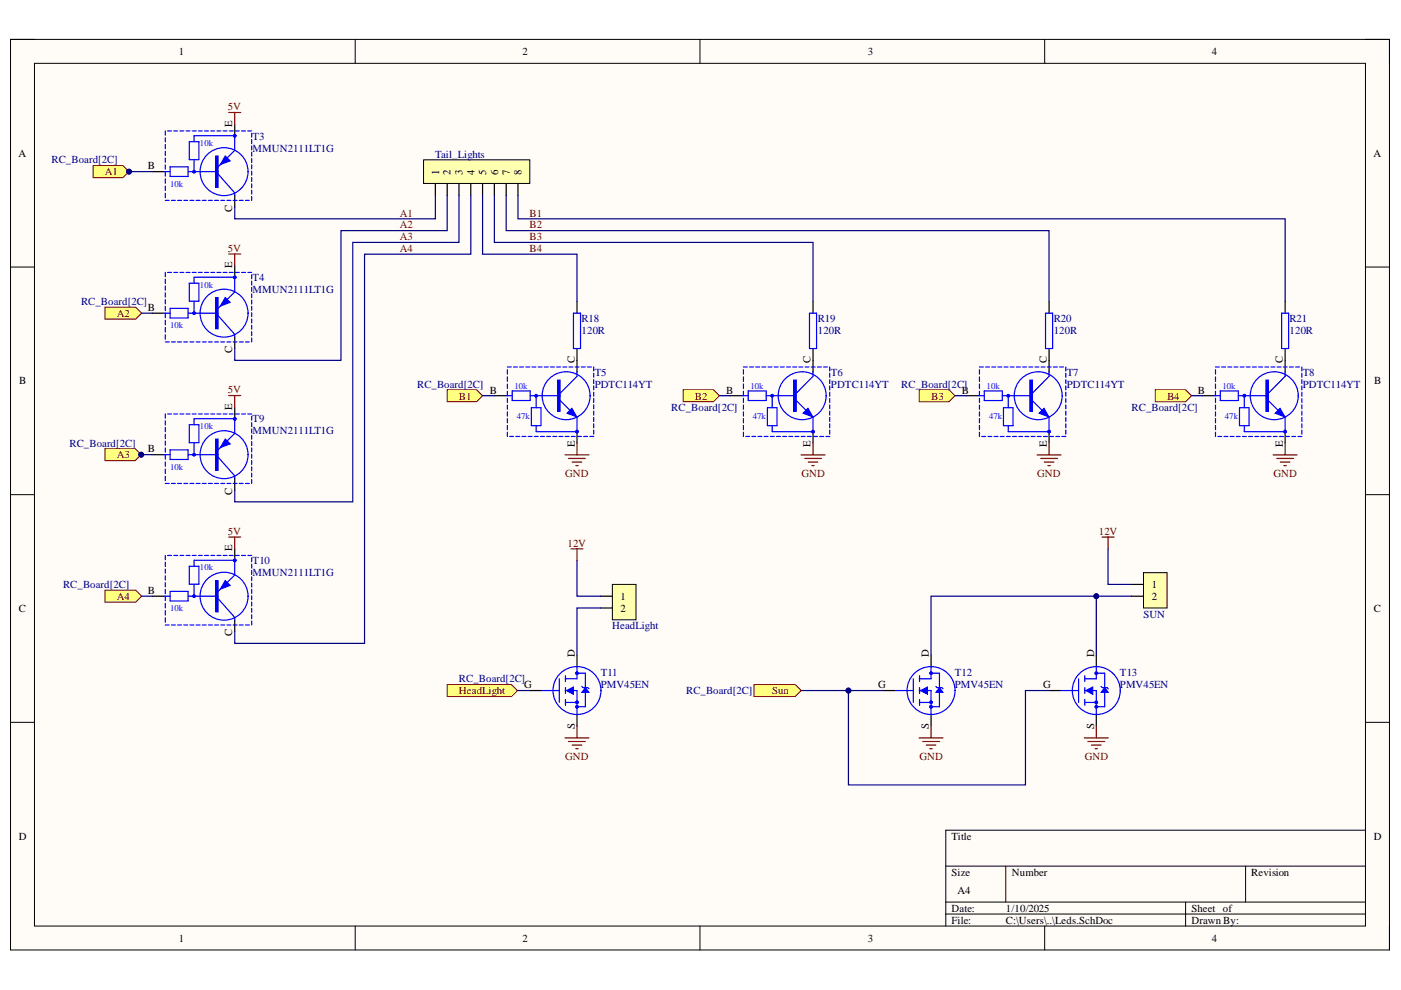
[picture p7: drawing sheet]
<svg xmlns="http://www.w3.org/2000/svg" width="297mm" height="210mm" viewBox="0 0 297 210" stroke-linecap="round" stroke-linejoin="round" font-family="sans-serif">
<defs><g id="words">
<g font-size="2.3">
<text x="37.9" y="11.7">1</text>
<text x="110.8" y="11.7">2</text>
<text x="184" y="11.7">3</text>
<text x="256.9" y="11.7">4</text>
<text x="49.3" y="26.9" transform="rotate(-90 49.3 26.9)">E</text>
<text x="3.9" y="33.3">A</text>
<text x="31.3" y="35.9">B</text>
<text x="291.2" y="33.3">A</text>
<text x="93.1" y="37.1" transform="rotate(-90 93.1 37.1)">1</text>
<text x="95.5" y="37.1" transform="rotate(-90 95.5 37.1)">2</text>
<text x="98.1" y="37.1" transform="rotate(-90 98.1 37.1)">3</text>
<text x="100.6" y="37.1" transform="rotate(-90 100.6 37.1)">4</text>
<text x="103.1" y="37.1" transform="rotate(-90 103.1 37.1)">5</text>
<text x="105.6" y="37.1" transform="rotate(-90 105.6 37.1)">6</text>
<text x="108.1" y="37.1" transform="rotate(-90 108.1 37.1)">7</text>
<text x="110.6" y="37.1" transform="rotate(-90 110.6 37.1)">8</text>
<text x="49.3" y="44.9" transform="rotate(-90 49.3 44.9)">C</text>
<text x="49.3" y="56.9" transform="rotate(-90 49.3 56.9)">E</text>
<text x="31.3" y="66">B</text>
<text x="49.3" y="74.9" transform="rotate(-90 49.3 74.9)">C</text>
<text x="121.9" y="76.9" transform="rotate(-90 121.9 76.9)">C</text>
<text x="171.9" y="76.9" transform="rotate(-90 171.9 76.9)">C</text>
<text x="222" y="76.9" transform="rotate(-90 222 76.9)">C</text>
<text x="272" y="76.9" transform="rotate(-90 272 76.9)">C</text>
<text x="4.1" y="81.5">B</text>
<text x="103.8" y="83.5">B</text>
<text x="153.9" y="83.5">B</text>
<text x="203.9" y="83.5">B</text>
<text x="254" y="83.5">B</text>
<text x="291.4" y="81.5">B</text>
<text x="49.3" y="86.8" transform="rotate(-90 49.3 86.8)">E</text>
<text x="31.3" y="95.9">B</text>
<text x="121.9" y="94.8" transform="rotate(-90 121.9 94.8)">E</text>
<text x="171.9" y="94.8" transform="rotate(-90 171.9 94.8)">E</text>
<text x="222" y="94.8" transform="rotate(-90 222 94.8)">E</text>
<text x="272" y="94.8" transform="rotate(-90 272 94.8)">E</text>
<text x="49.3" y="104.8" transform="rotate(-90 49.3 104.8)">C</text>
<text x="49.3" y="116.9" transform="rotate(-90 49.3 116.9)">E</text>
<text x="31.3" y="125.9">B</text>
<text x="244.2" y="124.7">1</text>
<text x="4" y="129.8">C</text>
<text x="131.6" y="127.2">1</text>
<text x="131.6" y="129.7">2</text>
<text x="244.2" y="127.2">2</text>
<text x="291.3" y="129.8">C</text>
<text x="49.3" y="134.9" transform="rotate(-90 49.3 134.9)">C</text>
<text x="121.9" y="139.4" transform="rotate(-90 121.9 139.4)">D</text>
<text x="196.9" y="139.4" transform="rotate(-90 196.9 139.4)">D</text>
<text x="232" y="139.4" transform="rotate(-90 232 139.4)">D</text>
<text x="111.1" y="145.9">G</text>
<text x="186.2" y="145.9">G</text>
<text x="221.2" y="145.9">G</text>
<text x="121.9" y="154.6" transform="rotate(-90 121.9 154.6)">S</text>
<text x="196.9" y="154.6" transform="rotate(-90 196.9 154.6)">S</text>
<text x="232" y="154.6" transform="rotate(-90 232 154.6)">S</text>
<text x="4" y="178.1">D</text>
<text x="201.7" y="178.1">Title</text>
<text x="291.3" y="178.1">D</text>
<text x="201.7" y="185.7">Size</text>
<text x="214.5" y="185.7">Number</text>
<text x="265.3" y="185.7">Revision</text>
<text x="203" y="189.5">A4</text>
<text x="201.7" y="193.3">Date:</text>
<text x="201.7" y="195.8">File:</text>
<text x="213.2" y="193.3">1/10/2025</text>
<text x="213.2" y="195.8">C:\Users\..\Leds.SchDoc</text>
<text x="252.6" y="193.3">Sheet of</text>
<text x="252.6" y="195.8">Drawn By:</text>
<text x="37.9" y="199.6">1</text>
<text x="110.8" y="199.6">2</text>
<text x="184" y="199.6">3</text>
<text x="256.9" y="199.6">4</text>
</g>
<g font-size="2.3" fill="#800000">
<text x="48.3" y="23.3">5V</text>
<text x="22.3" y="37.2">A1</text>
<text x="84.8" y="45.9">A1</text>
<text x="112.3" y="45.9">B1</text>
<text x="48.3" y="53.4">5V</text>
<text x="84.8" y="48.4">A2</text>
<text x="84.8" y="50.9">A3</text>
<text x="84.8" y="53.4">A4</text>
<text x="112.3" y="48.4">B2</text>
<text x="112.3" y="50.9">B3</text>
<text x="112.3" y="53.4">B4</text>
<text x="24.8" y="67.2">A2</text>
<text x="48.3" y="83.4">5V</text>
<text x="97.3" y="84.7">B1</text>
<text x="147.3" y="84.7">B2</text>
<text x="197.4" y="84.7">B3</text>
<text x="247.4" y="84.7">B4</text>
<text x="24.8" y="97.2">A3</text>
<text x="119.8" y="101">GND</text>
<text x="169.9" y="101">GND</text>
<text x="219.9" y="101">GND</text>
<text x="270" y="101">GND</text>
<text x="48.3" y="113.4">5V</text>
<text x="233" y="113.4">12V</text>
<text x="120.3" y="115.9">12V</text>
<text x="24.8" y="127.2">A4</text>
<text x="97.3" y="147.2">HeadLight</text>
<text x="163.7" y="147.2">Sun</text>
<text x="119.8" y="161.1">GND</text>
<text x="195" y="161.1">GND</text>
<text x="230" y="161.1">GND</text>
</g>
<g font-size="2.3" fill="#000080">
<text x="53.6" y="29.6">T3</text>
<text x="10.9" y="34.7">RC_Board[2C]</text>
<text x="53.6" y="32.1">MMUN2111LT1G</text>
<text x="92.2" y="33.4">Tail_Lights</text>
<text x="53.6" y="59.6">T4</text>
<text x="17.2" y="64.7">RC_Board[2C]</text>
<text x="53.6" y="62.1">MMUN2111LT1G</text>
<text x="123.3" y="70.8">120R</text>
<text x="123.3" y="68.2">R18</text>
<text x="173.4" y="70.8">120R</text>
<text x="173.4" y="68.2">R19</text>
<text x="223.4" y="70.8">120R</text>
<text x="223.4" y="68.2">R20</text>
<text x="273.4" y="70.8">120R</text>
<text x="273.4" y="68.2">R21</text>
<text x="88.4" y="82.2">RC_Board[2C]</text>
<text x="126.1" y="79.7">T5</text>
<text x="126.1" y="82.2">PDTC114YT</text>
<text x="176.2" y="79.7">T6</text>
<text x="176.2" y="82.2">PDTC114YT</text>
<text x="191.1" y="82.2">RC_Board[2C]</text>
<text x="226.2" y="79.7">T7</text>
<text x="226.2" y="82.2">PDTC114YT</text>
<text x="276.2" y="79.7">T8</text>
<text x="276.2" y="82.2">PDTC114YT</text>
<text x="53.6" y="89.5">T9</text>
<text x="142.3" y="87.2">RC_Board[2C]</text>
<text x="239.9" y="87.2">RC_Board[2C]</text>
<text x="14.7" y="94.7">RC_Board[2C]</text>
<text x="53.6" y="92.1">MMUN2111LT1G</text>
<text x="53.6" y="119.6">T10</text>
<text x="13.4" y="124.7">RC_Board[2C]</text>
<text x="53.6" y="122.1">MMUN2111LT1G</text>
<text x="242.4" y="131">SUN</text>
<text x="129.8" y="133.4">HeadLight</text>
<text x="127.4" y="143.2">T11</text>
<text x="202.4" y="143.2">T12</text>
<text x="237.5" y="143.2">T13</text>
<text x="97.3" y="144.7">RC_Board[2C]</text>
<text x="127.4" y="145.8">PMV45EN</text>
<text x="145.5" y="147.2">RC_Board[2C]</text>
<text x="202.4" y="145.8">PMV45EN</text>
<text x="237.5" y="145.8">PMV45EN</text>
</g>
<g font-size="1.9" fill="#00f">
<text x="42.4" y="30.9">10k</text>
<text x="36" y="39.6">10k</text>
<text x="42.4" y="61">10k</text>
<text x="36" y="69.6">10k</text>
<text x="109.1" y="82.5">10k</text>
<text x="159.1" y="82.5">10k</text>
<text x="209.2" y="82.5">10k</text>
<text x="259.2" y="82.5">10k</text>
<text x="109.6" y="88.9">47k</text>
<text x="159.6" y="88.9">47k</text>
<text x="209.7" y="88.9">47k</text>
<text x="259.7" y="88.9">47k</text>
<text x="42.4" y="91">10k</text>
<text x="36" y="99.6">10k</text>
<text x="42.4" y="120.9">10k</text>
<text x="36" y="129.6">10k</text>
</g>
</g></defs>
<path d="M2.2 8.4h292.4v193h-292.4z" fill-rule="evenodd" fill="#fffcf8"/>
<path d="M2.2 8.4h292.4v193h-292.4z" fill="none" stroke="#000" stroke-width=".21"/>
<path d="M7.3 13.4h282.2v182.9h-282.2z" fill-rule="evenodd" fill="#fffcf8"/>
<g fill="none" stroke="#000" stroke-width=".21">
<path d="M2.2 8.3h5.1M7.3 13.4h282.2v182.9h-282.2zM75.3 8.3v5.1M148.4 8.3v5.1M221.5 8.4v5M289.5 8.4h5.1v5M2.2 56.6h5.1M289.5 56.6h5.1M2.2 104.9h5.1M289.5 104.9h5.1M2.2 153.2h5.1M289.5 153.2h5.1"/>
<path d="M289.5 176h-89v20.3M75.3 196.3v5.1M148.4 196.3v5.1M200.5 183.6h89M200.5 191.3h89M200.5 193.8h89M213.2 183.6v7.7M221.5 196.3v5.1M251.4 191.3v5M264.1 183.6v7.7M294.6 196.3v5.1"/>
</g>
<path d="M32.3 36.4h2.5M49.8 26.4v2.5M49.8 41.4v2.5" fill="none" stroke="#000" stroke-width=".25"/>
<path d="M42.4 36.4h3.8M46.2 36.9l3.6 4v.5M49.8 31.9l-3.6 3.5" fill="none" stroke="#00f" stroke-width=".25"/>
<path d="M45.7 33.1h.5v6.6h-.5z" fill-rule="evenodd" fill="#00f"/>
<path d="M45.7 33.1h.5v6.6h-.5z" fill="none" stroke="#00f" stroke-width=".25"/>
<path d="M47.8 33.1l1 1-2.1 .8z" fill="#00f"/>
<g fill="none" stroke="#00f" stroke-width=".25">
<path d="M34.8 36.4h1.3M35 27.8v.9M35 29.2v.9M35 30.6v.9M35 32.1v.9M35 33.5v.9M35 35v.9M35 36.4v.9M35 37.9v1M35 39.4v1M35.5 27.8h.9M36.1 35.4h3.8v2h-3.8z"/>
<path d="M36.8 27.8h.9M38.2 27.8h.8M39.5 27.8h.8M39.9 36.4h2.5M40.1 30h2.1v3.9h-2.1zM40.8 27.8h.8M41.1 33.9v2.5M42.1 27.8h.8M43.4 27.8h.8M44.7 27.8h.8M46 27.8h.8M47.3 27.8h.8"/>
<path d="M47.8 33.1l1 1-2.1 .8zM48.6 27.8h.8M49.8 28.8h-8.7v1.2M49.8 28.8h.1M49.8 28.8v3M49.9 27.8h.8M51.2 27.8h.8M52.5 27.8h.9M53.4 28.3v.8M53.4 29.6v.8M53.4 30.9v.9M53.4 32.3v.8"/>
<path d="M53.4 33.6v.9M53.4 35v.8M53.4 36.3v.8M53.4 37.6v.9M53.4 39v.8M35 41v.9M35 42.5h.9M36.4 42.5h.8M37.7 42.5h.8M39 42.5h.8M40.3 42.5h.8M41.6 42.5h.8"/>
<path d="M42.9 42.5h.8M44.2 42.5h.8M45.5 42.5h.8M46.8 42.5h.8M48.1 42.5h.8M49.4 42.5h.9M50.7 42.5h.9M52 42.5h.9M53.4 40.3v.8M53.4 41.7v.8M122.3 78.8v1l-3.5 3.6M114.9 83.9h3.9"/>
<path d="M118.8 84.9l2.2 2.3"/>
<circle cx="41.1" cy="36.4" r=".26"/>
<circle cx="41.2" cy="36.4" r=".26"/>
<circle cx="47.5" cy="36.4" r="5.1"/>
<circle cx="49.8" cy="28.8" r=".25"/>
</g>
<path d="M122.3 76.4v2.5M104.8 83.9h2.5M122.3 91.4v2.5" fill="none" stroke="#000" stroke-width=".25"/>
<path d="M118.2 80.6h.6v6.6h-.6z" fill-rule="evenodd" fill="#00f"/>
<g fill="none" stroke="#00f" stroke-width=".25">
<path d="M107.6 78.4v.9M107.6 79.9v1M107.6 77.8h.8M108.9 77.8h.8M110.2 77.8h.8M111.5 77.8h.8M112.8 77.8h.8M114.1 77.8h.8M115.4 77.8h.8M116.7 77.8h.8M118 77.8h.9M119.3 77.8h.9"/>
<path d="M120.6 77.8h.9M122 77.8h.8M123.3 77.8h.8M124.6 77.8h.8M125.9 77.8v.8M125.9 79.1v.9M107.3 83.9h1.3M107.6 81.4v1M107.6 82.9v1M107.6 84.4v.9M107.6 85.9v.9M107.6 87.3v.9"/>
<path d="M107.6 88.8v.9M107.6 90.2v.9M107.6 91.6v.9M108.1 92.5h.8M108.6 82.9h3.8v2h-3.8zM109.4 92.5h.8M110.7 92.5h.8M112 92.5h.8M112.4 83.9h2.5M112.7 86.4h2v3.9h-2zM113.3 92.5h.8M113.7 83.9v2.5"/>
<path d="M113.7 90.3v1.2h8.9M114.6 92.5h.8M115.9 92.5h.8M117.2 92.5h.8M118.2 80.6h.6v6.6h-.6zM118.5 92.5h.8M119.8 92.5h.8M121.1 92.5h.9M122.3 88.4v3M122.4 92.5h.9M123.8 92.5h.8M125.1 92.5h.8"/>
<path d="M125.9 80.5v.8M125.9 81.8v.9M125.9 83.2v.8M125.9 84.5v.8M125.9 85.8v.9M125.9 87.2v.8M125.9 88.5v.9M125.9 89.9v.8M125.9 91.2v.8"/>
<circle cx="113.7" cy="83.9" r=".25"/>
<circle cx="120" cy="83.9" r="5.1"/>
<circle cx="122.3" cy="91.5" r=".25"/>
</g>
<path d="M120.2 87.6l1.1-1 1 1.8z" fill="#00f"/>
<path d="M121.6 66.4h1.5v7.5h-1.5zM171.6 66.4h1.5v7.5h-1.5zM221.7 66.4h1.5v7.5h-1.5zM271.7 66.4h1.5v7.5h-1.5zM120.2 87.6l1.1-1 1 1.8z" fill="none" stroke="#00f" stroke-width=".25"/>
<path d="M122.3 63.9v2.5M122.3 73.9v2.5M172.4 63.9v2.5M172.4 73.9v2.5M222.4 63.9v2.5M222.4 73.9v2.5M272.5 63.9v2.5M272.5 73.9v2.5" fill="none" stroke="#000" stroke-width=".25"/>
<path d="M19.7 35.1h6.4l1.2 1.3-1.2 1.3h-6.4z" fill-rule="evenodd" fill="#ffff80"/>
<path d="M19.7 35.1h6.4l1.2 1.3-1.2 1.3h-6.4z" fill="none" stroke="#800000" stroke-width=".21"/>
<circle cx="27.4" cy="36.4" r=".51" fill="#000080"/>
<circle cx="27.4" cy="36.4" r=".51" fill="none" stroke="#000080" stroke-width=".21"/>
<path d="M48.5 23.9h2.5M49.8 23.9v2.5" fill="none" stroke="#800000" stroke-width=".25"/>
<path d="M49.8 56.4v2.5M32.3 66.4h2.5M49.8 71.4v2.5" fill="none" stroke="#000" stroke-width=".25"/>
<path d="M42.4 66.4h3.8M46.2 66.9l3.6 4v.5M49.8 61.9l-3.6 3.5" fill="none" stroke="#00f" stroke-width=".25"/>
<path d="M45.7 63.1h.5v6.6h-.5z" fill-rule="evenodd" fill="#00f"/>
<path d="M45.7 63.1h.5v6.6h-.5z" fill="none" stroke="#00f" stroke-width=".25"/>
<path d="M47.8 63.1l1 1-2.1 .8z" fill="#00f"/>
<g fill="none" stroke="#00f" stroke-width=".25">
<path d="M35 57.8v.9M35 59.2v.9M35.5 57.8h.9M36.8 57.8h.9M38.2 57.8h.8M39.5 57.8h.8M40.8 57.8h.8M42.1 57.8h.8M43.4 57.8h.8M44.7 57.8h.8M46 57.8h.8M47.3 57.8h.8"/>
<path d="M48.6 57.8h.8M49.8 58.8h-8.7v1.2M49.8 58.8h.1M49.8 58.9v2.9M49.9 57.8h.8M51.2 57.8h.8M52.5 57.8h.9M53.4 58.3v.8M53.4 59.6v.8M34.8 66.4h1.3M35 60.6v.9M35 62.1v.9"/>
<path d="M35 63.5v.9M35 65v.9M35 66.4v1M35 67.9v1M35 69.4v1M35 71v.9M35 72.5h.9M36.1 65.4h3.8v2h-3.8zM36.4 72.5h.8M37.7 72.5h.8M39 72.5h.8M39.9 66.4h2.5"/>
<path d="M40.1 60h2.1v3.9h-2.1zM40.3 72.5h.8M41.1 63.9v2.5M41.6 72.5h.8M42.9 72.5h.8M44.2 72.5h.8M45.5 72.5h.8M46.8 72.5h.8M47.8 63.1l1 1-2.1 .8zM48.1 72.5h.8M49.4 72.5h.9M50.7 72.5h.9"/>
<path d="M52 72.5h.9M53.4 60.9v.9M53.4 62.3v.8M53.4 63.6v.9M53.4 65v.8M53.4 66.3v.8M53.4 67.6v.9M53.4 69v.8M53.4 70.3v.9M53.4 71.7v.8"/>
<circle cx="49.8" cy="58.8" r=".25"/>
<circle cx="41.1" cy="66.4" r=".26"/>
<circle cx="41.2" cy="66.4" r=".25"/>
<circle cx="47.5" cy="66.4" r="5.1"/>
</g>
<path d="M22.2 65.1h6.6l1.2 1.3-1.2 1.3h-6.6z" fill-rule="evenodd" fill="#ffff80"/>
<path d="M22.2 65.1h6.6l1.2 1.3-1.2 1.3h-6.6z" fill="none" stroke="#800000" stroke-width=".21"/>
<path d="M48.5 53.9h2.5M49.8 53.9v2.5" fill="none" stroke="#800000" stroke-width=".25"/>
<path d="M32.3 96.4h2.5M49.8 86.4v2.5M49.8 101.4v2.5" fill="none" stroke="#000" stroke-width=".25"/>
<path d="M42.4 96.4h3.8M46.2 96.9l3.6 4v.5M49.8 91.9l-3.6 3.5" fill="none" stroke="#00f" stroke-width=".25"/>
<path d="M45.7 93.1h.5v6.6h-.5z" fill-rule="evenodd" fill="#00f"/>
<path d="M45.7 93.1h.5v6.6h-.5z" fill="none" stroke="#00f" stroke-width=".25"/>
<path d="M47.8 93.1l1 1-2.1 .8z" fill="#00f"/>
<g fill="none" stroke="#00f" stroke-width=".25">
<path d="M34.8 96.4h1.3M35 87.8v.9M35 89.2v.9M35 90.6v.9M35 92.1v.9M35 93.5v.9M35 95v.9M35 96.4v1M35 97.9v1M35 99.5v.9M35.5 87.8h.9M36.1 95.4h3.8v2h-3.8z"/>
<path d="M36.8 87.8h.9M38.2 87.8h.8M39.5 87.8h.8M39.9 96.4h2.5M40.1 90.1h2.1v3.8h-2.1zM40.8 87.8h.8M41.1 93.9v2.5M42.1 87.8h.8M43.4 87.8h.8M44.7 87.8h.8M46 87.8h.8M47.3 87.8h.8"/>
<path d="M47.8 93.1l1 1-2.1 .8zM48.6 87.8h.8M49.8 88.8h-8.7v1.3M49.8 88.8h.1M49.8 88.9v2.9M49.9 87.8h.8M51.2 87.8h.8M52.5 87.8h.9M53.4 88.3v.8M53.4 89.6v.8M53.4 90.9v.9M53.4 92.3v.8"/>
<path d="M53.4 93.6v.9M53.4 95v.8M53.4 96.3v.8M53.4 97.6v.9M53.4 99v.8M35 101v.9M35 102.5h.9M36.4 102.5h.8M37.7 102.5h.8M39 102.5h.8M40.3 102.5h.8M41.6 102.5h.8"/>
<path d="M42.9 102.5h.8M44.2 102.5h.8M45.5 102.5h.8M46.8 102.5h.8M48.1 102.5h.8M49.4 102.5h.9M50.7 102.5h.9M52 102.5h.9M53.4 100.3v.9M53.4 101.7v.8"/>
<circle cx="41.1" cy="96.4" r=".26"/>
<circle cx="41.2" cy="96.4" r=".25"/>
<circle cx="47.5" cy="96.4" r="5.1"/>
<circle cx="49.8" cy="88.8" r=".25"/>
</g>
<path d="M22.2 95.1h6.5l1.2 1.3-1.2 1.3h-6.5z" fill-rule="evenodd" fill="#ffff80"/>
<path d="M22.2 95.1h6.5l1.2 1.3-1.2 1.3h-6.5z" fill="none" stroke="#800000" stroke-width=".21"/>
<circle cx="29.9" cy="96.4" r=".51" fill="#000080"/>
<circle cx="29.9" cy="96.4" r=".51" fill="none" stroke="#000080" stroke-width=".21"/>
<path d="M48.5 83.9h2.5M49.8 83.9v2.5" fill="none" stroke="#800000" stroke-width=".25"/>
<path d="M49.8 116.4v2.5M32.3 126.4h2.5M49.8 131.4v2.5" fill="none" stroke="#000" stroke-width=".25"/>
<path d="M42.4 126.4h3.8M46.2 126.9l3.6 4v.5M49.8 121.9l-3.6 3.5" fill="none" stroke="#00f" stroke-width=".25"/>
<path d="M45.7 123.1h.5v6.6h-.5z" fill-rule="evenodd" fill="#00f"/>
<path d="M45.7 123.1h.5v6.6h-.5z" fill="none" stroke="#00f" stroke-width=".25"/>
<path d="M47.8 123.1l1 1-2.1 .8z" fill="#00f"/>
<g fill="none" stroke="#00f" stroke-width=".25">
<path d="M35 117.8v.9M35 119.2v.9M35.5 117.8h.9M36.8 117.8h.9M38.2 117.8h.8M39.5 117.8h.8M40.8 117.8h.8M42.1 117.8h.8M43.4 117.8h.8M44.7 117.8h.8M46 117.8h.8M47.3 117.8h.8"/>
<path d="M48.6 117.8h.8M49.8 118.8h-8.7v1.3M49.8 118.8h.1M49.8 118.9v2.9M49.9 117.8h.8M51.2 117.8h.8M52.5 117.8h.9M53.4 118.3v.8M53.4 119.6v.9M34.8 126.4h1.3M35 120.7v.9M35 122.1v.9"/>
<path d="M35 123.5v.9M35 125v.9M35 126.4v1M35 127.9v1M35 129.5v.9M35 131v.9M35 132.5h.9M36.1 125.4h3.8v2h-3.8zM36.4 132.5h.8M37.7 132.5h.8M39 132.5h.8M39.9 126.4h2.5"/>
<path d="M40.1 120.1h2.1v3.8h-2.1zM40.3 132.5h.8M41.1 123.9v2.5M41.6 132.5h.8M42.9 132.5h.8M44.2 132.5h.8M45.5 132.5h.8M46.8 132.5h.8M47.8 123.1l1 1-2.1 .8zM48.1 132.5h.8M49.4 132.5h.9M50.7 132.5h.9"/>
<path d="M52 132.5h.9M53.4 121v.8M53.4 122.3v.8M53.4 123.6v.9M53.4 125v.8M53.4 126.3v.8M53.4 127.6v.9M53.4 129v.8M53.4 130.3v.9M53.4 131.7v.8"/>
<circle cx="49.8" cy="118.8" r=".25"/>
<circle cx="41.1" cy="126.4" r=".26"/>
<circle cx="41.2" cy="126.4" r=".26"/>
<circle cx="47.5" cy="126.4" r="5.1"/>
</g>
<path d="M22.2 125.1h6.6l1.3 1.3-1.3 1.3h-6.6z" fill-rule="evenodd" fill="#ffff80"/>
<path d="M22.2 125.1h6.6l1.3 1.3-1.3 1.3h-6.6z" fill="none" stroke="#800000" stroke-width=".21"/>
<path d="M48.5 113.9h2.5M49.8 113.9v2.5" fill="none" stroke="#800000" stroke-width=".25"/>
<path d="M94.8 82.6h6.2l1.3 1.3-1.3 1.3h-6.2z" fill-rule="evenodd" fill="#ffff80"/>
<path d="M94.8 82.6h6.2l1.3 1.3-1.3 1.3h-6.2z" fill="none" stroke="#800000" stroke-width=".21"/>
<path d="M119.8 96.4h5.1M120.6 97.2h3.5M121.3 98h2M122.1 98.7h.5M122.3 93.9v2.5" fill="none" stroke="#800000" stroke-width=".25"/>
<path d="M172.4 76.4v2.5M154.9 83.9h2.5M172.4 91.4v2.5" fill="none" stroke="#000" stroke-width=".25"/>
<path d="M172.4 78.8v1l-3.6 3.6M165 83.9h3.8M168.8 84.9l2.3 2.3" fill="none" stroke="#00f" stroke-width=".25"/>
<path d="M168.3 80.6h.5v6.6h-.5z" fill-rule="evenodd" fill="#00f"/>
<g fill="none" stroke="#00f" stroke-width=".25">
<path d="M157.6 78.4v.9M157.6 79.9v1M157.6 77.8h.8M158.9 77.8h.8M160.2 77.8h.9M161.5 77.8h.9M162.8 77.8h.9M164.2 77.8h.8M165.5 77.8h.8M166.8 77.8h.8M168.1 77.8h.8M169.4 77.8h.8"/>
<path d="M170.7 77.8h.8M172 77.8h.8M173.3 77.8h.8M174.6 77.8h.8M175.9 77.8v.8M175.9 79.1v.9M157.4 83.9h1.2M157.6 81.4v1M157.6 82.9v1M157.6 84.4v.9M157.6 85.9v.9M157.6 87.3v.9"/>
<path d="M157.6 88.8v.9M157.6 90.2v.9M157.6 91.6v.9M158.1 92.5h.8M158.6 82.9h3.8v2h-3.8zM159.4 92.5h.8M160.7 92.5h.8M162 92.5h.8M162.4 83.9h2.6M162.7 86.4h2v3.9h-2zM163.3 92.5h.9M163.7 83.9v2.5"/>
<path d="M163.7 90.3v1.2h8.9M164.6 92.5h.9M166 92.5h.8M167.3 92.5h.8M168.3 80.6h.5v6.6h-.5zM168.6 92.5h.8M169.9 92.5h.8M171.2 92.5h.8M172.4 88.4v3M172.5 92.5h.8M173.8 92.5h.8M175.1 92.5h.8"/>
<path d="M175.9 80.5v.8M175.9 81.8v.9M175.9 83.2v.8M175.9 84.5v.8M175.9 85.8v.9M175.9 87.2v.8M175.9 88.5v.9M175.9 89.9v.8M175.9 91.2v.8"/>
<circle cx="163.7" cy="83.9" r=".25"/>
<circle cx="170.1" cy="83.9" r="5.1"/>
<circle cx="172.4" cy="91.5" r=".25"/>
</g>
<path d="M170.3 87.6l1-1 1 1.8z" fill="#00f"/>
<path d="M222.4 78.8v1l-3.5 3.6M170.3 87.6l1-1 1 1.8zM215 83.9h3.9M218.9 84.9l2.2 2.3" fill="none" stroke="#00f" stroke-width=".25"/>
<path d="M169.8 96.4h5.1M170.6 97.2h3.6M171.4 98h2M172.1 98.7h.5M172.4 93.9v2.5" fill="none" stroke="#800000" stroke-width=".25"/>
<path d="M222.4 76.4v2.5M204.9 83.9h2.5M222.4 91.4v2.5" fill="none" stroke="#000" stroke-width=".25"/>
<path d="M218.3 80.6h.6v6.6h-.6z" fill-rule="evenodd" fill="#00f"/>
<g fill="none" stroke="#00f" stroke-width=".25">
<path d="M207.7 78.4v.9M207.7 79.9v1M207.7 77.8h.8M209 77.8h.8M210.3 77.8h.8M211.6 77.8h.8M212.9 77.8h.8M214.2 77.8h.8M215.5 77.8h.8M216.8 77.8h.8M218.1 77.8h.8M219.4 77.8h.9"/>
<path d="M220.7 77.8h.9M222 77.8h.9M223.4 77.8h.8M224.7 77.8h.8M226 77.8v.8M226 79.1v.9M207.4 83.9h1.3M207.7 81.4v1M207.7 82.9v1M207.7 84.4v.9M207.7 85.9v.9M207.7 87.3v.9"/>
<path d="M207.7 88.8v.9M207.7 90.2v.9M207.7 91.6v.9M208.2 92.5h.8M208.7 82.9h3.8v2h-3.8zM209.5 92.5h.8M210.8 92.5h.8M212.1 92.5h.8M212.5 83.9h2.5M212.8 86.4h2v3.9h-2zM213.4 92.5h.8M213.8 83.9v2.5"/>
<path d="M213.8 90.3v1.2h8.9M214.7 92.5h.8M216 92.5h.8M217.3 92.5h.8M218.3 80.6h.6v6.6h-.6zM218.6 92.5h.8M219.9 92.5h.8M221.2 92.5h.8M222.4 88.4v3M222.5 92.5h.9M223.8 92.5h.9M225.1 92.5h.9"/>
<path d="M226 80.5v.8M226 81.8v.9M226 83.2v.8M226 84.5v.8M226 85.8v.9M226 87.2v.8M226 88.5v.9M226 89.9v.8M226 91.2v.8"/>
<circle cx="213.8" cy="83.9" r=".25"/>
<circle cx="220.1" cy="83.9" r="5.1"/>
<circle cx="222.4" cy="91.5" r=".25"/>
<circle cx="222.4" cy="91.5" r=".26"/>
</g>
<path d="M220.3 87.6l1.1-1 1 1.8z" fill="#00f"/>
<path d="M220.3 87.6l1.1-1 1 1.8z" fill="none" stroke="#00f" stroke-width=".25"/>
<path d="M194.9 82.6h6.3l1.3 1.3-1.3 1.3h-6.3z" fill-rule="evenodd" fill="#ffff80"/>
<path d="M194.9 82.6h6.3l1.3 1.3-1.3 1.3h-6.3z" fill="none" stroke="#800000" stroke-width=".21"/>
<path d="M219.9 96.4h5.1M220.6 97.2h3.6M221.4 98h2M222.2 98.7h.5M222.4 93.9v2.5" fill="none" stroke="#800000" stroke-width=".25"/>
<path d="M272.5 76.4v2.5M255 83.9h2.5M272.5 91.4v2.5" fill="none" stroke="#000" stroke-width=".25"/>
<path d="M272.5 78.8v1l-3.6 3.6M265.1 83.9h3.8M268.9 84.9l2.3 2.3" fill="none" stroke="#00f" stroke-width=".25"/>
<path d="M268.4 80.6h.5v6.6h-.5z" fill-rule="evenodd" fill="#00f"/>
<g fill="none" stroke="#00f" stroke-width=".25">
<path d="M257.7 78.4v.9M257.7 79.9v1M257.7 77.8h.8M259 77.8h.8M260.3 77.8h.8M261.6 77.8h.8M262.9 77.8h.9M264.2 77.8h.9M265.6 77.8h.8M266.9 77.8h.8M268.2 77.8h.8M269.5 77.8h.8"/>
<path d="M270.8 77.8h.8M272.1 77.8h.8M273.4 77.8h.8M274.7 77.8h.8M276 77.8v.8M276 79.1v.9M257.5 83.9h1.2M257.7 81.4v1M257.7 82.9v1M257.7 84.4v.9M257.7 85.9v.9M257.7 87.3v.9"/>
<path d="M257.7 88.8v.9M257.7 90.2v.9M257.7 91.6v.9M258.2 92.5h.8M258.7 82.9h3.8v2h-3.8zM259.5 92.5h.8M260.8 92.5h.8M262.1 92.5h.8M262.5 83.9h2.6M262.8 86.4h2v3.9h-2zM263.4 92.5h.8M263.8 83.9v2.5"/>
<path d="M263.8 90.3v1.2h8.9M264.7 92.5h.9M266 92.5h.9M267.4 92.5h.8M268.4 80.6h.5v6.6h-.5zM268.7 92.5h.8M270 92.5h.8M271.3 92.5h.8M272.5 88.4v3M272.6 92.5h.8M273.9 92.5h.8M275.2 92.5h.8"/>
<path d="M276 80.5v.8M276 81.8v.9M276 83.2v.8M276 84.5v.8M276 85.8v.9M276 87.2v.8M276 88.5v.9M276 89.9v.8M276 91.2v.8"/>
<circle cx="263.8" cy="83.9" r=".25"/>
<circle cx="270.2" cy="83.9" r="5.1"/>
<circle cx="272.5" cy="91.5" r=".26"/>
</g>
<path d="M270.4 87.6l1-1 1 1.8z" fill="#00f"/>
<path d="M270.4 87.6l1-1 1 1.8z" fill="none" stroke="#00f" stroke-width=".25"/>
<path d="M244.9 82.6h6.5l1.2 1.3-1.2 1.3h-6.5z" fill-rule="evenodd" fill="#ffff80"/>
<path d="M244.9 82.6h6.5l1.2 1.3-1.2 1.3h-6.5z" fill="none" stroke="#800000" stroke-width=".21"/>
<path d="M269.9 96.4h5.1M270.7 97.2h3.6M271.4 98h2.1M272.2 98.7h.5M272.5 93.9v2.5" fill="none" stroke="#800000" stroke-width=".25"/>
<path d="M122.3 138.9v2.5M112.3 146.4h2.5M122.3 151.4v2.5" fill="none" stroke="#000" stroke-width=".25"/>
<g fill="none" stroke="#00f" stroke-width=".25">
<path d="M114.8 146.4h3.8M118.6 143.9v5M119.8 146.4h2.5v5M119.9 148.9h2.5M122.3 141.4v2.5h-2.5M122.3 142.7h1.8v7.1h-1.8"/>
<circle cx="122.3" cy="148.9" r=".25"/>
<circle cx="122.3" cy="146.4" r="5.1"/>
</g>
<path d="M124.1 145.8l.8 1h-1.6z" fill-rule="evenodd" fill="#00f"/>
<path d="M124.1 145.8l.8 1h-1.6z" fill="none" stroke="#00f" stroke-width=".21"/>
<g fill="none" stroke="#00f" stroke-width=".25">
<path d="M123.3 145.5l.3 .3h1l.3 .2"/>
<circle cx="122.3" cy="149.8" r=".25"/>
<circle cx="122.3" cy="142.7" r=".25"/>
</g>
<path d="M120.1 146.4l1.5-.7v1.5z" fill="#00f"/>
<path d="M120.1 146.4l1.5-.7v1.5z" fill="none" stroke="#00f" stroke-width=".21"/>
<g fill="none" stroke="#00f" stroke-width=".25">
<path d="M119.9 143.3v1.2M119.9 145.8v1.2M119.9 148.3v1.3M189.9 146.4h3.7M193.6 143.9v5M194.9 146.4h2.5v5M195 148.9h2.5M197.4 141.4v2.5h-2.5M197.4 142.7h1.8v7.1h-1.8"/>
<circle cx="197.4" cy="148.9" r=".25"/>
<circle cx="197.4" cy="146.4" r="5.1"/>
</g>
<path d="M197.4 138.9v2.5M187.4 146.4h2.5M197.4 151.4v2.5" fill="none" stroke="#000" stroke-width=".25"/>
<path d="M199.2 145.8l.7 1h-1.5z" fill-rule="evenodd" fill="#00f"/>
<path d="M199.2 145.8l.7 1h-1.5z" fill="none" stroke="#00f" stroke-width=".21"/>
<g fill="none" stroke="#00f" stroke-width=".25">
<path d="M198.4 145.5l.3 .3h1l.2 .2"/>
<circle cx="197.4" cy="149.8" r=".25"/>
<circle cx="197.4" cy="142.7" r=".25"/>
</g>
<path d="M195.2 146.4l1.5-.7v1.5z" fill="#00f"/>
<path d="M195.2 146.4l1.5-.7v1.5z" fill="none" stroke="#00f" stroke-width=".21"/>
<g fill="none" stroke="#00f" stroke-width=".25">
<path d="M195 143.3v1.2M195 145.8v1.2M195 148.3v1.3M224.9 146.4h3.8M228.7 143.9v5M229.9 146.4h2.5v5M230 148.9h2.5M232.4 141.4v2.5h-2.5M232.4 142.7h1.8v7.1h-1.8"/>
<circle cx="232.4" cy="146.4" r="5.1"/>
<circle cx="232.4" cy="148.9" r=".25"/>
</g>
<path d="M232.4 138.9v2.5M222.4 146.4h2.5M232.4 151.4v2.5" fill="none" stroke="#000" stroke-width=".25"/>
<path d="M234.2 145.8l.8 1h-1.5z" fill-rule="evenodd" fill="#00f"/>
<path d="M234.2 145.8l.8 1h-1.5z" fill="none" stroke="#00f" stroke-width=".21"/>
<g fill="none" stroke="#00f" stroke-width=".25">
<path d="M233.5 145.5l.2 .3h1l.3 .2"/>
<circle cx="232.4" cy="149.8" r=".26"/>
<circle cx="232.4" cy="142.7" r=".26"/>
<circle cx="232.4" cy="142.7" r=".25"/>
<circle cx="232.4" cy="149.8" r=".25"/>
</g>
<path d="M230.2 146.4l1.5-.7v1.5z" fill="#00f"/>
<path d="M230.2 146.4l1.5-.7v1.5z" fill="none" stroke="#00f" stroke-width=".21"/>
<path d="M230 143.3v1.2M230 145.8v1.2M230 148.3v1.3" fill="none" stroke="#00f" stroke-width=".25"/>
<g fill="none" stroke="#800000" stroke-width=".25">
<path d="M121.1 116.4h2.5M122.3 116.4v2.5M233.7 113.9h2.5M234.9 113.9v2.5M119.8 156.5h5.1M120.6 157.2h3.5M121.3 158h2M122.1 158.7h.5M122.3 153.9v2.6M194.9 156.5h5M195.6 157.2h3.6M196.4 158h2"/>
<path d="M197.1 158.7h.6M197.4 153.9v2.6M229.9 156.5h5.1M230.6 157.2h3.6M231.4 158h2.1M232.2 158.7h.5M232.4 153.9v2.6"/>
</g>
<path d="M94.8 145.1h13.6l1.3 1.3-1.3 1.3h-13.6z" fill-rule="evenodd" fill="#ffff80"/>
<path d="M94.8 145.1h13.6l1.3 1.3-1.3 1.3h-13.6z" fill="none" stroke="#800000" stroke-width=".21"/>
<path d="M159.9 145.1h8.7l1.3 1.3-1.3 1.3h-8.7z" fill-rule="evenodd" fill="#ffff80"/>
<path d="M159.9 145.1h8.7l1.3 1.3-1.3 1.3h-8.7z" fill="none" stroke="#800000" stroke-width=".21"/>
<path d="M89.8 33.9h22.5v5h-22.5z" fill-rule="evenodd" fill="#ffffb0"/>
<path d="M89.8 33.9h22.5v5h-22.5z" fill="none" stroke="#000" stroke-width=".21"/>
<path d="M92.3 38.9v2.5M94.8 38.9v2.5M97.3 38.9v2.5M99.8 38.9v2.5M102.3 38.9v2.5M104.8 38.9v2.5M107.3 38.9v2.5M109.8 38.9v2.5" fill="none" stroke="#000" stroke-width=".25"/>
<path d="M144.9 82.6h6.4l1.2 1.3-1.2 1.3h-6.4z" fill-rule="evenodd" fill="#ffff80"/>
<path d="M144.9 82.6h6.4l1.2 1.3-1.2 1.3h-6.4z" fill="none" stroke="#800000" stroke-width=".21"/>
<path d="M242.4 121.4h5v7.5h-5z" fill-rule="evenodd" fill="#ffffb0"/>
<path d="M242.4 121.4h5v7.5h-5z" fill="none" stroke="#000" stroke-width=".21"/>
<path d="M239.9 123.9h2.5M239.9 126.4h2.5" fill="none" stroke="#000" stroke-width=".25"/>
<path d="M129.8 123.9h5v7.5h-5z" fill-rule="evenodd" fill="#ffffb0"/>
<path d="M129.8 123.9h5v7.5h-5z" fill="none" stroke="#000" stroke-width=".21"/>
<path d="M127.3 126.4h2.5M127.3 128.9h2.5" fill="none" stroke="#000" stroke-width=".25"/>
<path d="M122.3 118.9v7.5h5M127.3 128.9h-5v10M239.9 126.4h-7.5v12.5" fill="none" stroke="#000080" stroke-width=".25"/>
<circle cx="232.4" cy="126.4" r=".51" fill="#000080"/>
<circle cx="232.4" cy="126.4" r=".51" fill="none" stroke="#000080" stroke-width=".21"/>
<path d="M232.4 126.4h-35v12.5" fill="none" stroke="#000080" stroke-width=".25"/>
<circle cx="232.4" cy="126.4" r=".51" fill="#000080"/>
<circle cx="232.4" cy="126.4" r=".51" fill="none" stroke="#000080" stroke-width=".21"/>
<path d="M234.9 116.4v7.5h5M187.4 146.4h-7.5v20h37.5v-20h5" fill="none" stroke="#000080" stroke-width=".25"/>
<circle cx="179.9" cy="146.4" r=".51" fill="#000080"/>
<circle cx="179.9" cy="146.4" r=".51" fill="none" stroke="#000080" stroke-width=".21"/>
<path d="M169.9 146.4h10" fill="none" stroke="#000080" stroke-width=".25"/>
<circle cx="179.9" cy="146.4" r=".51" fill="#000080"/>
<circle cx="179.9" cy="146.4" r=".51" fill="none" stroke="#000080" stroke-width=".21"/>
<path d="M27.2 36.4h5.1M92.3 41.4v5h-42.5v-2.5M94.8 41.4v7.5h-22.5v27.5h-22.5v-2.5M97.3 41.4v10h-22.5v55h-25v-2.5M99.8 41.4v12.5h-22.5v82.5h-27.5v-2.5M102.3 41.4v12.5h20v10M104.8 41.4v10h67.6v12.5M107.3 41.4v7.5h115.1v15M109.8 41.4v5h162.7v17.5M102.3 83.9h2.5M109.7 146.4h2.6" fill="none" stroke="#000080" stroke-width=".25"/>
<circle cx="27.4" cy="36.4" r=".51" fill="#000080"/>
<circle cx="27.4" cy="36.4" r=".51" fill="none" stroke="#000080" stroke-width=".21"/>
<path d="M30 66.4h2.3M29.8 96.4h2.5" fill="none" stroke="#000080" stroke-width=".25"/>
<circle cx="29.9" cy="96.4" r=".51" fill="#000080"/>
<circle cx="29.9" cy="96.4" r=".51" fill="none" stroke="#000080" stroke-width=".21"/>
<path d="M152.5 83.9h2.4M202.5 83.9h2.4M252.6 83.9h2.4M30.1 126.4h2.2" fill="none" stroke="#000080" stroke-width=".25"/>
<use href="#words"/>
</svg>
